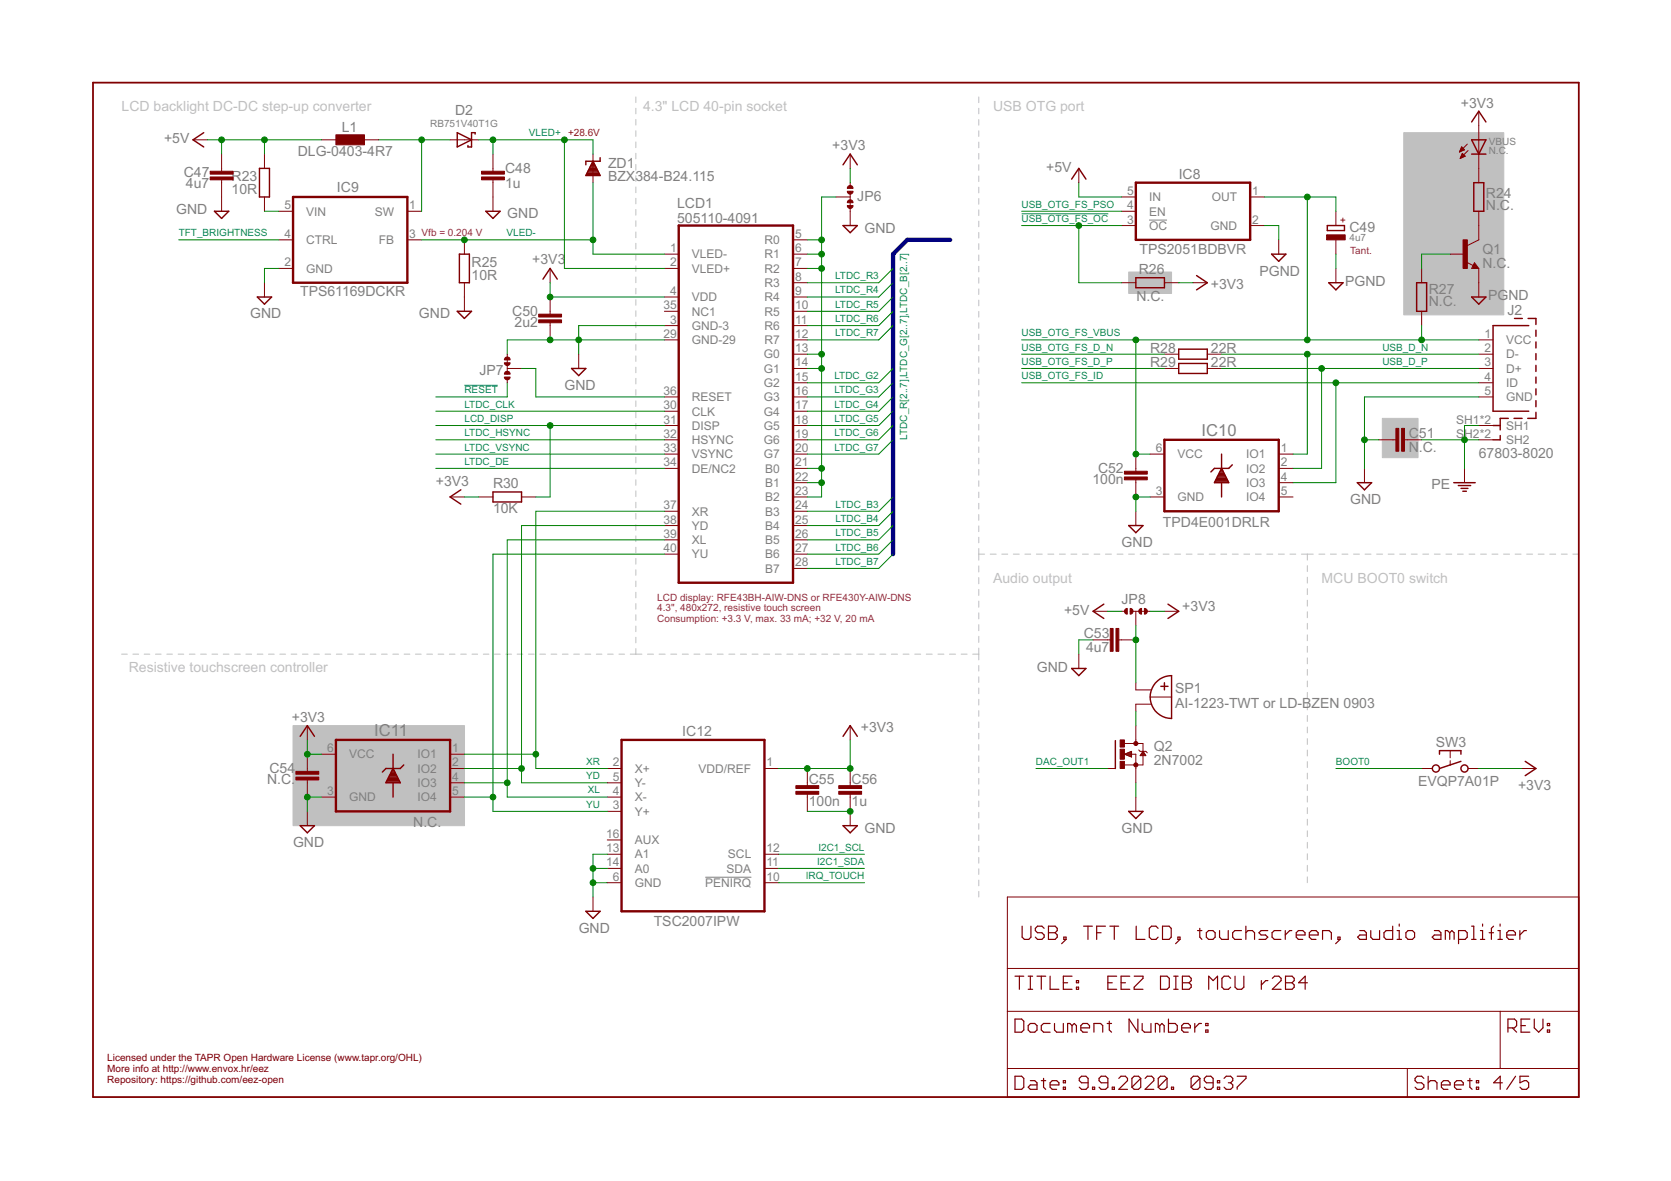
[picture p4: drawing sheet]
<svg xmlns="http://www.w3.org/2000/svg" width="297mm" height="210mm" viewBox="0 0 297 210" stroke-linecap="round" stroke-linejoin="round" font-family="sans-serif">
<defs><g id="words">
<g font-size="2.9" fill="#808080">
<text x="213.6" y="77.5">IC10</text>
<text x="66.5" y="130.8">IC11</text>
</g>
<g font-size="2.5" fill="#c0c0c0">
<text x="21.6" y="19.8">LCD backlight DC-DC step-up converter</text>
<text x="114.3" y="19.8">4.3&quot; LCD 40-pin socket</text>
<text x="176.5" y="19.8">USB OTG port</text>
<text x="176.5" y="103.6">Audio output</text>
<text x="234.9" y="103.6">MCU BOOT0 switch</text>
<text x="22.9" y="119.4">Resistive touchscreen controller</text>
</g>
<g font-size="2.5" fill="#808080">
<text x="60.7" y="23.5">L1</text>
<text x="80.9" y="20.4">D2</text>
<text x="259.7" y="19.1">+3V3</text>
<text x="29.2" y="25.5">+5V</text>
<text x="52.9" y="27.8">DLG-0403-4R7</text>
<text x="108.1" y="29.9">ZD1</text>
<text x="148" y="26.6">+3V3</text>
<text x="32.7" y="31.5">C47</text>
<text x="33.1" y="33.4">4u7</text>
<text x="41.2" y="34.5">10R</text>
<text x="41.2" y="32.2">R23</text>
<text x="59.9" y="34.1">IC9</text>
<text x="89.8" y="33.4">1u</text>
<text x="89.8" y="30.8">C48</text>
<text x="108.1" y="32.1">BZX384-B24.115</text>
<text x="152.4" y="35.6">JP6</text>
<text x="186" y="30.6">+5V</text>
<text x="209.5" y="31.8">IC8</text>
<text x="264.1" y="35.1">R2</text>
<text x="267.3" y="35.1">4</text>
<text x="31.3" y="38.1">GND</text>
<text x="90.2" y="38.8">GND</text>
<text x="120.4" y="39.6">505110-4091</text>
<text x="120.4" y="37">LCD1</text>
<text x="153.7" y="41.4">GND</text>
<text x="239.9" y="41.2">C49</text>
<text x="264.1" y="37.3">N.C.</text>
<text x="83.8" y="47.5">R25</text>
<text x="94.6" y="46.9">+3V3</text>
<text x="202.6" y="45.2">TPS2051BDBVR</text>
<text x="263.5" y="47.7">N.C</text>
<text x="263.5" y="45.2">Q1</text>
<text x="267.8" y="47.7">.</text>
<text x="53.4" y="52.6">TPS61169DCKR</text>
<text x="83.8" y="49.7">10R</text>
<text x="202" y="53.5">N.C.</text>
<text x="202.4" y="48.7">R26</text>
<text x="215.3" y="51.4">+3V3</text>
<text x="223.9" y="49">PGND</text>
<text x="239.1" y="50.8">PGND</text>
<text x="254" y="52.3">R27</text>
<text x="264.5" y="53.3">PGND</text>
<text x="44.5" y="56.6">GND</text>
<text x="74.5" y="56.6">GND</text>
<text x="91.1" y="56.2">C50</text>
<text x="91.5" y="58.1">2u2</text>
<text x="254" y="54.4">N.C.</text>
<text x="267.9" y="56">J2</text>
<text x="204.5" y="62.7">R28</text>
<text x="204.5" y="65.2">R29</text>
<text x="215.3" y="62.7">22R</text>
<text x="215.3" y="65.2">22R</text>
<text x="85.2" y="66.6">JP7</text>
<text x="100.3" y="69.3">GND</text>
<text x="250.4" y="77.8">C</text>
<text x="252.2" y="77.8">51</text>
<text x="250.4" y="80.3">N</text>
<text x="252.2" y="80.3">.C.</text>
<text x="262.9" y="81.4">67803-8020</text>
<text x="77.5" y="86.4">+3V3</text>
<text x="87.6" y="86.8">R30</text>
<text x="194.2" y="86">100n</text>
<text x="195.2" y="84.1">C52</text>
<text x="240" y="89.6">GND</text>
<text x="254.5" y="86.9">PE</text>
<text x="87.6" y="91.3">10K</text>
<text x="206.7" y="93.6">TPD4E001DRLR</text>
<text x="199.4" y="97.2">GND</text>
<text x="199.4" y="107.4">JP8</text>
<text x="189.2" y="109.3">+5V</text>
<text x="192.6" y="113.3">C53</text>
<text x="210.2" y="108.6">+3V3</text>
<text x="184.3" y="119.4">GND</text>
<text x="193.1" y="115.9">4u7</text>
<text x="208.9" y="125.8">AI-1223-TWT or LD-BZEN 0903</text>
<text x="208.9" y="123.3">SP1</text>
<text x="51.9" y="128.3">+3V3</text>
<text x="121.3" y="130.9">IC12</text>
<text x="153" y="130.1">+3V3</text>
<text x="47.9" y="137.5">C54</text>
<text x="205.1" y="135.9">2N7002</text>
<text x="205.1" y="133.4">Q2</text>
<text x="255.2" y="132.8">SW3</text>
<text x="47.5" y="139.4">N.C.</text>
<text x="143.8" y="143.2">100n</text>
<text x="143.8" y="139.4">C55</text>
<text x="151.4" y="143.2">1u</text>
<text x="151.4" y="139.4">C56</text>
<text x="252.1" y="139.8">EVQP7A01P</text>
<text x="269.9" y="140.4">+3V3</text>
<text x="73.5" y="146.9">N.C.</text>
<text x="153.7" y="148">GND</text>
<text x="199.4" y="148">GND</text>
<text x="52.1" y="150.5">GND</text>
<text x="102.9" y="165.8">GND</text>
<text x="116.2" y="164.5">TSC2007IPW</text>
</g>
<g font-size="2.1" fill="#808080">
<text x="200.4" y="34.7">5</text>
<text x="204.3" y="35.8">IN</text>
<text x="215.4" y="35.8">OUT</text>
<text x="222.6" y="34.7">1</text>
<text x="50.5" y="37.2">5</text>
<text x="54.4" y="38.3">VIN</text>
<text x="66.6" y="38.3">SW</text>
<text x="72.8" y="37.2">1</text>
<text x="200.4" y="37.2">4</text>
<text x="200.4" y="39.7">3</text>
<text x="204.3" y="38.3">EN</text>
<text x="204.3" y="40.8">OC</text>
<text x="215.2" y="40.8">GND</text>
<text x="222.6" y="39.7">2</text>
<text x="50.5" y="47.3">2</text>
<text x="50.5" y="42.3">4</text>
<text x="54.4" y="43.4">CTRL</text>
<text x="67.3" y="43.4">FB</text>
<text x="72.8" y="42.3">3</text>
<text x="119.1" y="47.3">2</text>
<text x="119.1" y="44.8">1</text>
<text x="123" y="45.9">VLED-</text>
<text x="135.9" y="43.4">R0</text>
<text x="135.9" y="45.9">R1</text>
<text x="141.3" y="42.3">5</text>
<text x="141.3" y="44.8">6</text>
<text x="141.3" y="47.3">7</text>
<text x="54.4" y="48.5">GND</text>
<text x="119.1" y="52.4">4</text>
<text x="123" y="48.5">VLED+</text>
<text x="123" y="53.5">VDD</text>
<text x="135.9" y="48.5">R2</text>
<text x="135.9" y="51">R3</text>
<text x="135.9" y="53.5">R4</text>
<text x="141.3" y="49.9">8</text>
<text x="141.3" y="52.4">9</text>
<text x="117.9" y="55">35</text>
<text x="119.1" y="57.5">3</text>
<text x="123" y="56.1">NC1</text>
<text x="123" y="58.6">GND-3</text>
<text x="135.9" y="56.1">R5</text>
<text x="135.9" y="58.6">R6</text>
<text x="141.3" y="55">10</text>
<text x="141.3" y="57.5">11</text>
<text x="117.9" y="60">29</text>
<text x="123" y="61.2">GND-29</text>
<text x="135.8" y="63.7">G0</text>
<text x="135.9" y="61.2">R7</text>
<text x="141.3" y="60">12</text>
<text x="141.3" y="62.6">13</text>
<text x="141.3" y="65.1">14</text>
<text x="263.9" y="65.1">3</text>
<text x="263.9" y="62.6">2</text>
<text x="263.9" y="60">1</text>
<text x="267.7" y="63.7">D-</text>
<text x="267.7" y="61.2">VCC</text>
<text x="117.9" y="70.2">36</text>
<text x="123" y="71.3">RESET</text>
<text x="135.8" y="66.2">G1</text>
<text x="135.8" y="68.8">G2</text>
<text x="135.8" y="71.3">G3</text>
<text x="141.3" y="67.7">15</text>
<text x="141.3" y="70.2">16</text>
<text x="263.9" y="70.2">5</text>
<text x="263.9" y="67.7">4</text>
<text x="267.7" y="71.3">GND</text>
<text x="267.7" y="68.8">ID</text>
<text x="267.7" y="66.2">D+</text>
<text x="117.9" y="72.7">30</text>
<text x="117.9" y="75.3">31</text>
<text x="117.9" y="77.8">32</text>
<text x="123" y="73.9">CLK</text>
<text x="123" y="76.4">DISP</text>
<text x="135.8" y="73.9">G4</text>
<text x="135.8" y="76.4">G5</text>
<text x="141.3" y="72.7">17</text>
<text x="141.3" y="75.3">18</text>
<text x="141.3" y="77.8">19</text>
<text x="258.9" y="75.3">SH1*2</text>
<text x="258.9" y="77.8">SH2*2</text>
<text x="267.7" y="76.4">SH1</text>
<text x="117.9" y="82.9">34</text>
<text x="117.9" y="80.4">33</text>
<text x="123" y="78.9">HSYNC</text>
<text x="123" y="81.5">VSYNC</text>
<text x="135.8" y="78.9">G6</text>
<text x="135.8" y="81.5">G7</text>
<text x="141.3" y="80.4">20</text>
<text x="141.3" y="82.9">21</text>
<text x="205.5" y="80.4">6</text>
<text x="209.3" y="81.5">VCC</text>
<text x="221.5" y="81.5">IO1</text>
<text x="227.7" y="80.4">1</text>
<text x="227.7" y="82.9">2</text>
<text x="267.7" y="78.9">SH2</text>
<text x="123" y="84">DE/NC2</text>
<text x="136" y="84">B0</text>
<text x="136" y="86.6">B1</text>
<text x="136" y="89.1">B2</text>
<text x="141.3" y="85.4">22</text>
<text x="141.3" y="88">23</text>
<text x="205.5" y="88">3</text>
<text x="209.3" y="89.1">GND</text>
<text x="221.5" y="84">IO2</text>
<text x="221.5" y="86.6">IO3</text>
<text x="221.5" y="89.1">IO4</text>
<text x="227.7" y="85.4">4</text>
<text x="227.7" y="88">5</text>
<text x="117.9" y="90.5">37</text>
<text x="117.9" y="93.1">38</text>
<text x="117.9" y="95.6">39</text>
<text x="123" y="91.6">XR</text>
<text x="123" y="94.2">YD</text>
<text x="136" y="91.6">B3</text>
<text x="136" y="94.2">B4</text>
<text x="141.3" y="90.5">24</text>
<text x="141.3" y="93.1">25</text>
<text x="141.3" y="95.6">26</text>
<text x="117.9" y="98.1">40</text>
<text x="123" y="96.7">XL</text>
<text x="123" y="99.3">YU</text>
<text x="136" y="96.7">B5</text>
<text x="136" y="99.3">B6</text>
<text x="136" y="101.8">B7</text>
<text x="141.3" y="98.1">27</text>
<text x="141.3" y="100.7">28</text>
<text x="58.2" y="133.7">6</text>
<text x="62" y="134.8">VCC</text>
<text x="74.2" y="134.8">IO1</text>
<text x="74.2" y="137.3">IO2</text>
<text x="80.4" y="133.7">1</text>
<text x="80.4" y="136.2">2</text>
<text x="109" y="136.2">2</text>
<text x="112.8" y="137.3">X+</text>
<text x="124.2" y="137.3">VDD/REF</text>
<text x="136.2" y="136.2">1</text>
<text x="58.2" y="141.3">3</text>
<text x="62" y="142.4">GND</text>
<text x="74.2" y="139.9">IO3</text>
<text x="74.2" y="142.4">IO4</text>
<text x="80.4" y="138.8">4</text>
<text x="80.4" y="141.3">5</text>
<text x="109" y="138.8">5</text>
<text x="109" y="141.3">4</text>
<text x="109" y="143.8">3</text>
<text x="112.8" y="139.9">Y-</text>
<text x="112.8" y="142.4">X-</text>
<text x="107.8" y="148.9">16</text>
<text x="112.8" y="145">Y+</text>
<text x="107.8" y="154">14</text>
<text x="107.8" y="151.5">13</text>
<text x="112.8" y="155.1">A0</text>
<text x="112.8" y="152.6">A1</text>
<text x="112.8" y="150">AUX</text>
<text x="129.2" y="155.1">SDA</text>
<text x="129.4" y="152.6">SCL</text>
<text x="136.2" y="154">11</text>
<text x="136.2" y="151.5">12</text>
<text x="109" y="156.5">6</text>
<text x="112.8" y="157.7">GND</text>
<text x="125.4" y="157.7">PENIRQ</text>
<text x="136.2" y="156.5">10</text>
</g>
<g font-size="1.8" fill="#808080">
<text x="76.5" y="22.6">RB751V40T1G</text>
<text x="264.6" y="27.4">N.C</text>
<text x="264.6" y="25.7">VBUS</text>
<text x="267.7" y="27.4">.</text>
<text x="239.9" y="42.9">4u7</text>
</g>
<g font-size="1.8" fill="#008080">
<text x="94" y="24.2">VLED+</text>
<text x="31.8" y="42">TFT_BRIGHTNESS</text>
<text x="90" y="42">VLED-</text>
<text x="181.6" y="39.5">USB_OTG_FS_OC</text>
<text x="181.6" y="36.9">USB_OTG_FS_PSO</text>
<text x="148.4" y="52.1">LTDC_R4</text>
<text x="148.4" y="49.6">LTDC_R3</text>
<text x="148.4" y="59.8">LTDC_R7</text>
<text x="148.4" y="57.2">LTDC_R6</text>
<text x="148.4" y="54.7">LTDC_R5</text>
<text x="181.6" y="59.8">USB_OTG_FS_VBUS</text>
<text x="181.6" y="62.3">USB_OTG_FS_D_N</text>
<text x="181.6" y="64.8">USB_OTG_FS_D_P</text>
<text x="245.7" y="64.8">USB_D_P</text>
<text x="245.7" y="62.3">USB_D_N</text>
<text x="82.6" y="69.9">RESET</text>
<text x="148.3" y="67.4">LTDC_G2</text>
<text x="148.3" y="69.9">LTDC_G3</text>
<text x="181.6" y="67.4">USB_OTG_FS_ID</text>
<text x="82.6" y="72.5">LTDC_CLK</text>
<text x="82.6" y="77.5">LTDC_HSYNC</text>
<text x="82.6" y="75">LCD_DISP</text>
<text x="148.3" y="72.5">LTDC_G4</text>
<text x="148.3" y="75">LTDC_G5</text>
<text x="148.3" y="77.5">LTDC_G6</text>
<text x="82.6" y="80.1">LTDC_VSYNC</text>
<text x="82.6" y="82.6">LTDC_DE</text>
<text x="148.3" y="80.1">LTDC_G7</text>
<text x="161.3" y="78.2" transform="rotate(-90 161.3 78.2)">LTDC_R[2..7],LTDC_G[2..7],LTDC_B[2..7]</text>
<text x="148.5" y="95.3">LTDC_B5</text>
<text x="148.5" y="92.8">LTDC_B4</text>
<text x="148.5" y="90.2">LTDC_B3</text>
<text x="148.5" y="100.4">LTDC_B7</text>
<text x="148.5" y="97.9">LTDC_B6</text>
<text x="104.2" y="135.9">XR</text>
<text x="184.1" y="135.9">DAC_OUT1</text>
<text x="237.5" y="135.9">BOOT0</text>
<text x="104.2" y="138.5">YD</text>
<text x="104.2" y="143.6">YU</text>
<text x="104.5" y="141">XL</text>
<text x="145.3" y="153.7">I2C1_SDA</text>
<text x="145.5" y="151.2">I2C1_SCL</text>
<text x="143.2" y="156.3">IRQ_TOUCH</text>
</g>
<text font-size="1.8" fill="#f00" x="101" y="24.2">+28.6V</text>
<g font-size="1.8" fill="#800080">
<text x="74.9" y="42">Vfb = 0.204 V</text>
<text x="240" y="45.2">Tant.</text>
<text x="116.8" y="106.7">LCD display: RFE43BH-AIW-DNS or RFE430Y-AIW-DNS</text>
<text x="116.8" y="110.6">Consumption: +3.3 V, max. 33 mA; +32 V, 20 mA</text>
<text x="116.8" y="108.6">4.3&quot;, 480x272, resistive touch screen</text>
</g>
<g font-size="1.8" fill="#800000">
<text x="239.3" y="39.7" transform="rotate(-90 239.3 39.7)">+</text>
<text x="19.1" y="188.6">Licensed under the TAPR Open Hardware License (www.tapr.org/OHL)</text>
<text x="19.1" y="190.5">More info at http://www.envox.hr/eez</text>
<text x="19.1" y="192.4">Repository: https://github.com/eez-open</text>
</g>
</g></defs>
<g fill="none" stroke="#c0c0c0" stroke-width=".18">
<path d="M113 17.2v1M113 19.2v1M174 17.2v1M174 19.2v1M113 21.2v1M113 23.2v1M113 25.2v1M113 27.2v1M113 29.2v1M113 31.2v1M113 33.2v1M113 35.2v1"/>
<path d="M113 37.2v1M113 39.2v1M174 21.3v.9M174 23.2v1.1M174 25.3v1M174 27.3v1M174 29.3v1M174 31.3v1M174 33.3v1M174 35.3v1M174 37.3v1M174 39.3v1"/>
<path d="M113 41.2v1M113 43.2v1M113 45.2v1M113 47.2v1M113 49.2v1M113 51.2v1M113 53.3v1M113 55.2v1M113 57.3v1M113 59.2v1M174 41.3v1M174 43.3v1"/>
<path d="M174 45.3v1M174 47.3v1M174 49.3v1M174 51.4v.9M174 53.3v1.1M174 55.4v1M174 57.4v1M174 59.4v1M113 61.3v1M113 63.2v1M113 65.3v1M113 67.2v1"/>
<path d="M113 69.3v1M113 71.2v1M113 73.3v1M113 75.2v1.1M113 77.3v1M113 79.2v1.1M174 61.4v1M174 63.4v1M174 65.4v1M174 67.4v1M174 69.4v1M174 71.4v1"/>
<path d="M174 73.4v1M174 75.4v1M174 77.4v1M174 79.4v1M113 81.3v1M113 83.2v1.1M113 85.3v1M113 87.2v1.1M113 89.3v1M113 91.2v1.1M113 93.3v1M113 95.2v1.1"/>
<path d="M113 97.3v1M113 99.3v1M174 81.4v1M174 83.4v1.1M174 85.4v1M174 87.5v1M174 89.5v1M174 91.5v1M174 93.5v1M174 95.5v1M174 97.5v2.1M174 98.5h1"/>
<path d="M176 98.5h1.1M178.1 98.5h1M180.1 98.5h1.1M182.2 98.5h1M184.2 98.5h1.1M186.3 98.5h1M188.3 98.5h1.1M190.4 98.5h1M192.4 98.5h1.1M194.5 98.5h1M196.5 98.5h1.1M198.6 98.5h1"/>
<path d="M200.6 98.5h1.1M202.7 98.5h1M204.7 98.5h1.1M206.8 98.5h1M208.8 98.5h1.1M210.9 98.5h1M212.9 98.5h1.1M214.9 98.5h1.1M217 98.5h1.1M219.1 98.5h1M221.1 98.5h1M223.2 98.5h1"/>
<path d="M225.2 98.5h1.1M227.2 98.5h1.1M229.3 98.5h1M231.4 98.5h2M232.4 98.5v1M234.4 98.5h1.1M236.5 98.5h1.1M238.5 98.5h1.1M240.6 98.5h1.1M242.7 98.5h1M244.7 98.5h1.1M246.8 98.5h1"/>
<path d="M248.8 98.5h1.1M250.9 98.5h1M252.9 98.5h1.1M255 98.5h1M257 98.5h1.1M259.1 98.5h1M261.1 98.5h1.1M263.2 98.5h1M265.2 98.5h1.1M267.3 98.5h1M269.3 98.5h1.1M271.4 98.5h1"/>
<path d="M273.4 98.5h1.1M275.5 98.5h1M277.5 98.5h1.1M279.6 98.5h1M21.6 116.3h1M23.6 116.3h1M25.6 116.3h1M27.6 116.3h1M29.7 116.3h.9M31.7 116.3h1M33.7 116.3h1M35.7 116.3h1"/>
<path d="M37.7 116.3h1M39.7 116.3h1M41.7 116.3h1M43.7 116.3h1M45.7 116.3h1M47.7 116.3h1M49.7 116.3h1.1M51.8 116.3h1M53.8 116.3h1M55.8 116.3h1M57.8 116.3h1M59.8 116.3h1"/>
<path d="M61.8 116.3h1M63.8 116.3h1M65.8 116.3h1M67.8 116.3h1M69.8 116.3h1M71.8 116.3h1.1M73.9 116.3h1M75.9 116.3h1M77.9 116.3h1M79.9 116.3h1M81.9 116.3h1M83.9 116.3h1"/>
<path d="M85.9 116.3h1M87.9 116.3h1M89.9 116.3h1M91.9 116.3h1M93.9 116.3h1.1M95.9 116.3h1.1M98 116.3h1M100 116.3h1M102 116.3h1M104 116.3h1M106 116.3h1M108 116.3h1"/>
<path d="M110 116.3h1M112 116.3h2.1M113 101.3v1M113 103.3v1M113 105.3v1M113 107.3v1M113 109.3v1M113 111.3v1M113 113.3v1M113 115.3v1M115.1 116.3h1.1M117.2 116.3h1"/>
<path d="M119.2 116.3h1.1M121.3 116.3h1.1M123.4 116.3h1M125.4 116.3h1.1M127.5 116.3h1M129.6 116.3h1M131.6 116.3h1.1M133.7 116.3h1M135.7 116.3h1.1M137.8 116.3h1.1M139.9 116.3h1M141.9 116.3h1.1"/>
<path d="M144 116.3h1.1M146.1 116.3h1M148.1 116.3h1.1M150.2 116.3h1.1M152.3 116.3h1M154.3 116.3h1.1M156.4 116.3h1.1M158.5 116.3h1M160.5 116.3h1.1M162.6 116.3h1.1M164.7 116.3h1M166.7 116.3h1.1"/>
<path d="M168.8 116.3h1.1M170.9 116.3h1M172.9 116.3h1.1M174 100.6v1.1M174 102.7v1.1M174 104.8v1M174 106.8v1.1M174 108.9v1.1M174 111v1.1M174 113.1v1.1M174 115.2v2.1M174 118.3v1"/>
<path d="M232.4 100.5v1.1M232.4 102.6v1M232.4 104.6v1.1M232.4 106.7v1M232.4 108.7v1.1M232.4 110.8v1M232.4 112.8v1.1M232.4 114.9v1M232.4 116.9v1.1M232.4 119v1M174 120.3v1M174 122.3v1"/>
<path d="M174 124.3v1M174 126.3v1M174 128.3v1M174 130.3v1M174 132.3v1M174 134.3v1M174 136.3v1.1M174 138.3v1.1M232.4 121v1.1M232.4 123.1v1M232.4 125.1v1.1M232.4 127.2v1"/>
<path d="M232.4 129.2v1.1M232.4 131.3v1M232.4 133.3v1.1M232.4 135.4v1M232.4 137.4v1.1M232.4 139.5v1M174 140.4v1M174 142.4v1M174 144.4v1M174 146.4v1M174 148.4v1M174 150.4v1"/>
<path d="M174 152.4v1M174 154.4v1M174 156.4v1M174 158.4v1M232.4 141.5v1.1M232.4 143.6v1M232.4 145.6v1.1M232.4 147.7v1M232.4 149.7v1M232.4 151.7v1.1M232.4 153.8v1.1M232.4 155.9v1"/>
</g>
<g fill="#c0c0c0" stroke="#c0c0c0" stroke-width=".18">
<path d="M200.6 48.3h7.7v3.9h-7.7z"/>
<path d="M249.5 23.6h17.8v32.4h-17.8z"/>
<path d="M52.1 129h30.5v17.7h-30.5z"/>
<path d="M245.7 74.4h6.4v6.9h-6.4z"/>
</g>
<path d="M204.3 39.1h3.2M125.4 155.9h8.2" fill="none" stroke="#808080" stroke-width=".18"/>
<g fill="none" stroke="#800000" stroke-width=".21">
<path d="M180.4 173.5h1.6M181.2 173.5v2.3M181.7 164.6v2l.4 .4h.8l.4-.4v-2M182.8 173.5h.8M182.8 175.8h.8M183.2 173.5v2.3M184.3 173.5h1.6M185.1 173.5v2.3M185.6 165l-.4-.4h-.8l-.4 .4v.4l.4 .4h.8l.4 .4v.4l-.4 .4h-.8l-.4-.4M186.4 164.6h1.2l.3 .4v.4l-.3 .4 .3 .4v.4l-.3 .4h-1.2zM186.4 165.8h1.2M186.7 173.5v2.3h1.5"/>
<path d="M189 174.7h.8M189.1 166.6h.4v.4h-.4zM189.5 167l-.8 .7M190.6 173.5h-1.6v2.3h1.6M191.3 175.5h.4v.3h-.4zM191.3 174.3h.4v.4h-.4zM192.6 164.6h1.6M193.4 164.6v2.4M194.9 165.8h.8M196.5 164.6h-1.6v2.4M196.9 174.7h.8M197.3 164.6h1.6"/>
<path d="M198.1 164.6v2.4M198.5 173.5h-1.6v2.3h1.6M199.3 174.7h.8M200.8 173.5h-1.5v2.3h1.5M201.6 173.5h1.6v.4l-1.6 1.6v.3h1.6M202 164.6v2.4h1.5M205.9 165l-.4-.4h-.8l-.4 .4v1.6l.4 .4h.8l.4-.4M206.3 173.5h1.2l.4 .4v1.6l-.4 .3h-1.2zM206.7 164.6h1.1l.4 .4v1.6l-.4 .4h-1.1zM208.6 173.5h.8M208.6 175.8h.8M209 173.5v2.3"/>
<path d="M209.4 166.6h.4v.4h-.4zM209.8 167l-.8 .7M210.2 173.5h1.2l.4 .4v.4l-.4 .4 .4 .4v.4l-.4 .3h-1.2zM210.2 174.7h1.2M212.9 165.4h.8M213.3 165v1.6l.4 .4M214.4 165.8l.4-.4h.8l.4 .4v.8l-.4 .4h-.8l-.4-.4zM214.9 175.8v-2.3l.7 .8 .8-.8v2.3M216.8 165.4v1.2l.4 .4h1.1v-1.6M218.8 173.9l-.4-.4h-.8l-.4 .4v1.6l.4 .3h.8l.4-.3M219.5 173.5v2l.4 .3h.8l.4-.3v-2M220.7 165.4h-1.2l-.4 .4v.8l.4 .4h1.2"/>
<path d="M221.5 165.8l.3-.4h.8l.4 .4v1.2M221.5 164.6v2.4M224.2 174.3v1.5M225.4 165.4h-1.2l-.4 .4 .4 .4h.8l.4 .4-.4 .4h-1.2M225.4 174.3h-.4l-.8 .8M226.2 173.9l.4-.4h.7l.4 .4v.4l-1.5 1.5h1.5M227.7 165.4h-1.2l-.4 .4v.8l.4 .4h1.2M228.5 165.4v1.6M228.5 173.5h1.2l.4 .4v.4l-.4 .4 .4 .4v.4l-.4 .3h-1.2zM228.5 174.7h1.2M229.6 165.4h-.3l-.8 .8M230.4 166.2h1.6v-.4l-.4-.4h-.8l-.4 .4v.8l.4 .4h.8"/>
<path d="M232.4 174.7h-1.6l1.2-1.2v2.3M232.7 166.2h1.6v-.4l-.4-.4h-.7l-.5 .4v.8l.5 .4h.7M235.1 167v-1.6h1.2l.4 .4v1.2M237.8 166.6h.4v.4h-.4zM238.2 167l-.8 .7M241.7 165.4h.8l.4 .4v1.2h-1.2l-.4-.4 .4-.4h1.2M243.7 165.4v1.2l.4 .4h1.1v-1.6M247.6 164.6v2.4h-1.2l-.4-.4v-.8l.4-.4h1.2M248.3 167h.8M248.3 165.4h.4v1.6M248.7 164.2v.4M249.9 165.8l.4-.4h.8l.4 .4v.8l-.4 .4h-.8l-.4-.4z"/>
<path d="M255 165.4h.8l.3 .4v1.2h-1.1l-.4-.4 .4-.4h1.1M257.7 165.8l-.4-.4h-.4v1.6M257.7 165.8v1.2M257.7 165.8l.4-.4 .4 .4v1.2M259.3 167h1.1l.4-.4v-.8l-.4-.4h-1.1v2.3M261.6 167h.8M261.6 164.6h.4v2.4M263.2 167h.7M263.2 165.4h.3v1.6M263.5 164.2v.4M264.7 165.8h.8M265.5 164.6l-.4 .4v2"/>
<path d="M266.3 167h.8M266.3 165.4h.4v1.6M266.7 164.2v.4M267.8 166.2h1.6v-.4l-.4-.4h-.8l-.4 .4v.8l.4 .4h.8M270.2 165.4v1.6M271.3 165.4h-.3l-.8 .8M180.4 181.1h1.2l.4 .4v1.6l-.4 .4h-1.2zM180.4 191.3h1.2l.4 .4v1.5l-.4 .4h-1.2zM182.8 182.3l.4-.4h.7l.4 .4v.8l-.4 .4h-.7l-.4-.4zM183.2 192.1h.7l.4 .3v1.2h-1.1l-.4-.4 .4-.4h1.1M185.1 192.1h.8M185.5 191.7v1.5l.4 .4"/>
<path d="M186.7 192.8h1.5v-.4l-.4-.3h-.8l-.3 .3v.8l.3 .4h.8M186.7 181.9h-1.2l-.4 .4v.8l.4 .4h1.2M187.5 181.9v1.2l.3 .4h1.2v-1.6M189 193.2h.4v.4h-.4zM189 192.1h.4v.3h-.4zM190.6 182.3l-.4-.4h-.4v1.6M190.6 182.3l.4-.4 .3 .4v1.2M190.6 182.3v1.2M192.1 182.7h1.6v-.4l-.4-.4h-.8l-.4 .4v.8l.4 .4h.8M193.4 192.4h-1.1l-.4-.3v-.4l.4-.4h.7l.4 .4v1.5l-.4 .4h-.7l-.4-.4M194.2 193.2h.4v.4h-.4zM194.5 183.5v-1.6h1.1l.4 .4v1.2"/>
<path d="M196.8 181.9h.8M196.9 192.4h-1.2l-.3-.3v-.4l.3-.4h.8l.4 .4v1.5l-.4 .4h-.8l-.3-.4M197.2 181.5v1.6l.4 .4M197.7 193.2h.4v.4h-.4zM198.9 191.7l.4-.4h.7l.4 .4v.4l-1.5 1.5h1.5M202.3 181.1v2.4l-1.6-2.4v2.4M202.8 191.7v1.5l-.4 .4h-.8l-.4-.4M202.8 191.7l-.4-.4h-.8l-.4 .4v1.5M202.8 191.7l-1.6 1.5M203 181.9v1.2l.4 .4h1.2v-1.6M203.6 191.7l.3-.4h.8l.4 .4v.4l-1.5 1.5h1.5M206.2 182.3l-.4-.4h-.4v1.6"/>
<path d="M206.2 182.3v1.2M206.2 182.3l.3-.4 .4 .4v1.2M207.5 191.7v1.5l-.4 .4h-.8l-.4-.4M207.5 191.7l-.4-.4h-.8l-.4 .4v1.5M207.5 191.7l-1.6 1.5M207.7 181.1v2.4h1.2l.4-.4v-.8l-.4-.4h-1.2M208.2 193.2h.4v.4h-.4zM210.1 182.7h1.5v-.4l-.4-.4h-.8l-.3 .4v.8l.3 .4h.8M212.4 181.9v1.6M213.3 191.7v1.5l-.4 .4h-.8l-.4-.4M213.3 191.7l-.4-.4h-.8l-.4 .4v1.5M213.3 191.7l-1.6 1.5"/>
<path d="M213.6 181.9h-.4l-.8 .8M214.3 183.1h.4v.4h-.4zM214.3 181.9h.4v.4h-.4zM215.6 192.4h-1.1l-.4-.3v-.4l.4-.4h.7l.4 .4v1.5l-.4 .4h-.7l-.4-.4M216.4 193.2h.4v.4h-.4zM216.4 192.1h.4v.3h-.4zM217.6 191.7l.4-.4h.8l.3 .4v.4l-.3 .3M218.4 192.4h.4M218.8 192.4l.3 .4v.4l-.3 .4h-.8l-.4-.4M219.9 191.3h1.6v.4l-1.6 1.5v.4M253.1 191.7l-.4-.4h-.8l-.4 .4v.4l.4 .3h.8l.4 .4v.4l-.4 .4h-.8l-.4-.4M253.9 192.4l.4-.3h.8l.3 .3v1.2"/>
<path d="M253.9 191.3v2.3M256.2 192.8h1.6v-.4l-.4-.3h-.8l-.4 .3v.8l.4 .4h.8M258.6 192.8h1.5v-.4l-.4-.3h-.7l-.4 .3v.8l.4 .4h.7M260.9 192.1h.8M261.3 191.7v1.5l.4 .4M262.4 193.2h.4v.4h-.4zM262.4 192.1h.4v.3h-.4zM267.1 192.4h-1.6l1.2-1.1v2.3M268.1 182.7h1.1l.4-.4v-.8l-.4-.4h-1.1v2.4M268.8 182.7l.8 .8M269.4 191.3l-1.6 2.3M270.4 182.3h.8"/>
<path d="M271.7 191.3h-1.5v1.1l.8-.3h.4l.3 .3v.8l-.3 .4h-.8l-.4-.4M271.9 181.1h-1.5v2.4h1.5M272.7 181.1v1.6l.8 .8 .8-.8v-1.6M275.1 183.1h.4v.4h-.4zM275.1 181.9h.4v.4h-.4z"/>
</g>
<path d="M16.5 14.7h264.1v180.3h-264.1z" fill="none" stroke="#800000" stroke-width=".32"/>
<g fill="none" stroke="#800000" stroke-width=".18">
<path d="M262.9 19.8v12.7M34.3 24.8h2.6M39.4 27.4v3M39.4 32v5.5M47 27.4v2.5M47 35v2.5M49.6 37.5h2.5M57.2 24.8h2.5M64.8 24.8h2.5M72.4 37.5h2.6M80 24.8h5.1M87.6 27.4v3"/>
<path d="M87.6 32v5.5M105.4 27.4v5.1M148.6 35h2.5M151.1 27.4v2.5M151.1 32.5v.7M151.1 34.2v5.9M191.8 29.9v2.6M199.4 37.5h2.5M199.4 35h2.5M222.2 35h2.6M237.5 37.5v2.6M259.5 27h.1"/>
<path d="M259.5 26.9h.3M259.6 26.7h.5M259.6 26.6h.7M259.6 28.1h.2M259.7 26.5h.5M259.7 27.9h.4M259.7 26.4h.4M259.7 27.8h.6M259.8 26.2h.1M259.8 27.7h.6M259.8 26.1l-.4 .9M259.8 26.1l.5 .5-.9 .4"/>
<path d="M259.8 26.1h.1M259.8 27.6h.5M259.9 27.5h.2M259.9 27.3h.1M259.9 27.3l.6 .5-.9 .4zM260.8 25.6l-1.4 1.4M261 26.8l-1.4 1.4M262.9 37.5v5.1l-2.1 1M47 50.2v2.6M49.6 47.7h2.5M49.6 42.6h2.5M72.4 42.6h2.6"/>
<path d="M82.5 42.6v2.6M82.5 50.2v5.1M97.8 47.7v2.5M97.8 52.8v3M97.8 57.4v3M118.1 47.7h2.5M118.1 55.3h2.5M118.1 57.9h2.5M118.1 45.2h2.5M118.1 52.8h2.5M141 47.7h2.5M141 42.6h2.5"/>
<path d="M141 55.3h2.5M141 57.9h2.5M141 45.2h2.5M141 52.8h2.5M141 50.2h2.5M199.4 50.2h2.5M199.4 40.1h2.5M207 50.2h2.5M212.1 50.2h2.5M222.2 40.1h2.6M227.3 42.6v2.6M237.5 42.6v2.6"/>
<path d="M237.5 47.7v2.5M252.7 47.7v2.5M252.7 55.3v2.6M257.8 45.2h2.5M260.6 46.6l1.3 .6M262.1 46.7l.8 1h-1.3zM262.9 47.7v5.1M90.2 65.5h2.5M90.2 62.9v3.4M90.2 67.3v.7M102.9 62.9v2.6M118.1 60.4h2.5"/>
<path d="M118.1 70.5h2.5M118.1 73.1h2.5M118.1 75.6h2.5M118.1 78.2h2.5M141 60.4h2.5M141 62.9h2.5M141 65.5h2.5M141 68h2.5M141 70.5h2.5M141 73.1h2.5M141 75.6h2.5M141 78.2h2.5"/>
<path d="M207 62.9h2.5M207 65.5h2.5M214.6 62.9h2.5M214.6 65.5h2.5M245.1 78.2h3M249.7 78.2h3M262.9 60.4h2.5M262.9 62.9h2.5M262.9 65.5h2.5M262.9 68h2.5M262.9 70.5h2.5M262.9 75.6h2.5"/>
<path d="M262.9 78.2h2.5M80 88.3h2.5M85.1 88.3h2.5M92.7 88.3h2.5M118.1 83.2h2.5M118.1 80.7h2.5M118.1 90.9h2.5M118.1 93.4h2.5M118.1 95.9h2.5M118.1 98.5h2.5M141 83.2h2.5M141 80.7h2.5"/>
<path d="M141 85.8h2.5M141 88.3h2.5M141 90.9h2.5M141 93.4h2.5M141 95.9h2.5M141 98.5h2.5M201.9 80.7v3.1M201.9 85.3v3M201.9 90.9v2.5M204.4 80.7h2.6M204.4 88.3h2.6M227.3 83.2h2.5"/>
<path d="M227.3 80.7h2.5M227.3 85.8h2.5M227.3 88.3h2.5M242.5 83.2v2.6M260.3 83.2v2.6M141 101h2.5M191.8 116.3v2.5M194.3 113.7h3.1M194.3 108.6h2.5M198.9 113.7h3M199.4 108.6h.7M201.1 108.6h3.3"/>
<path d="M201.9 108.6v2.6M207 108.6h2.5M54.6 129v2.5M54.6 134v3.1M54.6 138.6v3.1M57.2 134h2.5M80 134h2.5M80 136.6h2.5M80 139.1h2.5M107.9 136.6h2.6M107.9 139.1h2.6M135.9 136.6h2.5"/>
<path d="M143.5 136.6v3M151.1 129v2.5M151.1 136.6v3M196.8 136.6h1.5M199.9 134l1.2-.5v1.1zM199.9 132.1h3.3v3.9h-3.3M200 134.1h1.1M200.1 134h1M200.3 134.2h.8M200.4 133.8h.7M200.6 134.3h.5M200.7 133.7h.4"/>
<path d="M200.9 134.4h.2M201 133.6h.1M201 134h.9v5.1M201.9 121.3v1.3h2.7M201.9 129v3.1M202.4 133.3l.3 .2h1l.2 .3M202.8 134.2h.8M202.8 134.1h.8M202.9 134h.6M203 133.8h.4M203.1 133.7h.2M203.2 133.6h.1"/>
<path d="M203.2 133.5l.5 .8h-1zM204.4 123.9h3.9M204.6 125.2h-2.7v1.2M252.7 136.6h1.9M257.8 133.4v1.3M257.8 135.2v.8M261 136.6h1.9M270.5 136.6h2.5M54.6 144.2v2.5M57.2 141.7h2.5M80 141.7h2.5M105.4 159.4v2.6"/>
<path d="M107.9 141.7h2.6M107.9 156.9h2.6M107.9 154.3h2.6M107.9 151.8h2.6M107.9 144.2h2.6M107.9 149.3h2.6M135.9 156.9h2.5M135.9 154.3h2.5M135.9 151.8h2.5M143.5 141.2v3M151.1 141.2v5.5M179.1 159.4h101.5v35.6h-101.5z"/>
<path d="M201.9 141.7v2.5M179.1 179.7h101.5M179.1 172.1h101.5M266.7 179.7v10.2M179.1 189.9h101.5M250.2 189.9v5.1"/>
</g>
<g fill="none" stroke="#800000" stroke-width=".25">
<path d="M36.2 23.6l-1.9 1.2 1.9 1.3M38.1 37.5h2.6l-1.3 1.3zM46.1 29.9h1.8v5.1h-1.8zM81.3 23.6l2.5 1.2-2.5 1.3zM84.5 23.8v-.2h-.7v2.5h-.6v-.2M86.4 37.5h2.5l-1.3 1.3zM104.2 31h2.4M104.4 30.8h2.1M104.5 30.6h1.9M104.6 30.4h1.7M104.7 30.1h1.5M104.8 29.9h1.2"/>
<path d="M104.9 29.7h1M105 29.5h.8M105.1 29.2h.6M105.2 29h.4M105.3 28.8h.2M105.4 28.7l1.3 2.5h-2.6zM106.7 28v.7h-2.6v.6M149.9 29.3l1.2-1.9 1.3 1.9M190.5 31.8l1.3-1.9 1.2 1.9M261.6 24.8h2.5l-1.2 2.6zM261.6 27.4h2.5M261.6 21.7l1.3-1.9 1.2 1.9"/>
<path d="M262 32.5h1.8v5h-1.8zM45.7 52.8h2.6l-1.3 1.3zM81.3 55.3h2.5l-1.3 1.3zM81.7 45.2h1.7v5h-1.7zM96.5 49.6l1.3-1.9 1.3 1.9M149.9 40.1h2.5l-1.3 1.3zM201.9 49.4h5.1v1.7h-5.1zM212.7 49l1.9 1.2-1.9 1.3M226 45.2h2.6l-1.3 1.2zM235.9 40.1h3.1v.9h-3.1zM236.2 50.2h2.5l-1.2 1.3zM251.8 50.2h1.8v5.1h-1.8z"/>
<path d="M261.6 52.8h2.5l-1.2 1.3zM262.1 47.2l.1 .3h-.3l.2-.6 .5 .7h-.7M269.2 56.6h1.4M271.6 56.6h1.4v1.1M271.8 57.9h-6.4v15.2h6.4M273 58.7v1.1M101.6 65.5h2.5l-1.2 1.3zM209.5 62.1h5.1v1.7h-5.1zM209.5 64.6h5.1v1.8h-5.1zM265.4 75.6h1.3M266.7 77.4v.8h-1.3M268.1 74.4h-1.4v2"/>
<path d="M269.1 74.4h1.5M273 60.8v1M273 62.8v1.1M273 64.9v1.1M273 67v1.1M273 69.1v1.1M273 71.2v1.1M273 73.3v1.1h-1.4M81.9 87.1l-1.9 1.2 1.9 1.3M87.6 87.4h5.1v1.8h-5.1zM200.6 93.4h2.6l-1.3 1.3zM215.9 85.7h2.5"/>
<path d="M216.1 85.4h2.1M216.2 85.2h1.9M216.3 85h1.7M216.4 84.8h1.5M216.5 84.6h1.3M216.6 84.3h1.1M216.7 84.1h.9M216.8 83.9h.7M217 83.7h.4M217.1 83.4h.2M217.1 83.2l1.3 2.6h-2.5zM217.1 80.7v2.5"/>
<path d="M217.1 85.8v2.5M219.1 82.6l-.7 .6h-2.5l-.7 .7M241.3 85.8h2.5l-1.3 1.3zM258.4 85.8h3.8M259.2 86.3h2.2M259.7 86.8h1.2M260 87.3h.7M190.5 118.8h2.5l-1.2 1.3zM196.2 107.4l-1.9 1.2 1.9 1.3M207.6 107.4l1.9 1.2-1.9 1.3M53.4 130.9l1.2-1.9 1.3 1.9M68.7 139h2.4"/>
<path d="M68.8 138.8h2.2M68.9 138.6h1.9M69 138.3h1.7M69.1 138.1h1.5M69.2 137.9h1.3M69.3 137.7h1.1M69.4 137.4h.9M69.6 137.2h.6M69.7 137h.4M69.8 136.8h.2M69.9 136.6l1.2 2.5h-2.5zM69.9 134v2.6"/>
<path d="M69.9 139.1v2.6M71.8 136l-.7 .6h-2.5l-.6 .6M149.9 130.9l1.2-1.9 1.3 1.9M198.3 131.6v5M205.4 121.4a3.8 3.8 0 0 1 2.9-1.3v7.6a3.8 3.8 0 0 1-3.5-2.2 3.8 3.8 0 0 1 .6-4.1zM206.4 122h1.2M207 121.3v1.3M255.9 134v-.6h3.8v.6M259.7 135.3l-3.8 1.3M271.1 135.3l1.9 1.3-1.9 1.3M53.4 146.7h2.5l-1.3 1.3zM149.9 146.7h2.5l-1.3 1.3z"/>
<path d="M200.6 144.2h2.6l-1.3 1.3zM104.1 162h2.6l-1.3 1.2z"/>
<circle cx="255.2" cy="136.6" r=".64"/>
<circle cx="260.3" cy="136.6" r=".64"/>
</g>
<path d="M52.1 35h20.3v15.2h-20.3zM201.9 32.5h20.3v10.1h-20.3zM120.6 40.1h20.4v63.5h-20.4zM207 78.2h20.3v12.7h-20.3zM59.7 131.5h20.3v12.7h-20.3zM110.5 131.5h25.4v30.5h-25.4z" fill="none" stroke="#800000" stroke-width=".42"/>
<g fill="#800000" stroke="#800000" stroke-width=".18">
<path d="M59.7 24h5.1v1.7h-5.1z"/>
<path d="M37.4 31.5h4v.5h-4z"/>
<path d="M37.4 30.4h4v.5h-4z"/>
<path d="M85.6 31.5h4.1v.5h-4.1z"/>
<path d="M85.6 30.4h4.1v.5h-4.1z"/>
<path d="M141.5 139.6h4v.5h-4z"/>
<path d="M141.5 140.7h4v.5h-4z"/>
<path d="M149.1 139.6h4.1v.5h-4.1z"/>
<path d="M149.1 140.7h4.1v.5h-4.1z"/>
<path d="M95.8 56.9h4v.5h-4z"/>
<path d="M95.8 55.8h4v.5h-4z"/>
<path d="M52.6 137.1h4.1v.5h-4.1z"/>
<path d="M52.6 138.1h4.1v.5h-4.1z"/>
<path d="M198.4 111.7h.5v4.1h-.5z"/>
<path d="M197.4 111.7h.5v4.1h-.5z"/>
<path d="M199.9 83.8h4v.5h-4z"/>
<path d="M199.9 84.8h4v.5h-4z"/>
<path d="M235.8 41.7h3.3v.9h-3.3z"/>
<path d="M260.1 42.6h.7v5.1h-.7z"/>
<path d="M248.1 76.1h.5v4.1h-.5z"/>
<path d="M249.2 76.1h.5v4.1h-.5z"/>
<path d="M199.1 135.3h.8v1.3h-.8z"/>
<path d="M199.1 131.5h.8v1.3h-.8z"/>
<path d="M199.1 133.2h.8v1.7h-.8z"/>
</g>
<g fill="#800000" stroke="#800000" stroke-width=".18">
<path d="M89.7 67h1a.51 .51 0 0 1-.5 .5 .51 .51 0 0 1-.5-.5z" fill-rule="evenodd"/>
<path d="M90.2 66l.4 .1 .1 .4h-.5z" fill-rule="evenodd"/>
<path d="M89.8 66.1l.4-.1v.5h-.5z" fill-rule="evenodd"/>
<path d="M90.2 63.5l.4 .1 .1 .4h-.5z" fill-rule="evenodd"/>
<path d="M89.8 63.6l.4-.1v.5h-.5z" fill-rule="evenodd"/>
<path d="M89.7 64.5h1a.51 .51 0 0 1-.5 .5 .51 .51 0 0 1-.5-.5z" fill-rule="evenodd"/>
<path d="M200 108.3l.4-.2v1.1l-.3-.1-.2-.3z" fill-rule="evenodd"/>
<path d="M200.9 108.6h.5l-.3 .5-.2 .1z" fill-rule="evenodd"/>
<path d="M200.9 108.1l.4 .2 .1 .3h-.5z" fill-rule="evenodd"/>
<path d="M203.4 108.6h.5l-.1 .4-.4 .2z" fill-rule="evenodd"/>
<path d="M203.4 108.1l.4 .2 .1 .3h-.5z" fill-rule="evenodd"/>
<path d="M202.5 108.3l.4-.2v1.1l-.2-.1-.2-.3z" fill-rule="evenodd"/>
<path d="M150.8 33.1l.3-.1a.47 .47 0 0 1 .5 .5h-1z" fill-rule="evenodd"/>
<path d="M150.6 34h.5v.5l-.3-.1z" fill-rule="evenodd"/>
<path d="M151.1 34h.5v.2l-.5 .3z" fill-rule="evenodd"/>
<path d="M150.6 36.5h.5v.5l-.3-.1z" fill-rule="evenodd"/>
<path d="M151.1 36.5h.5v.3l-.5 .2z" fill-rule="evenodd"/>
<path d="M150.8 35.6l.3-.1a.47 .47 0 0 1 .5 .5h-1z" fill-rule="evenodd"/>
<circle cx="201.9" cy="132.1" r=".36"/>
<circle cx="201.9" cy="136" r=".36"/>
</g>
<path d="M168.9 42.6h-7.6l-2.6 2.6v53.3" fill="none" stroke="#000080" stroke-width=".76"/>
<g fill="none" stroke="#008000" stroke-width=".18">
<path d="M36.9 24.8h20.3M39.4 24.8v2.6M47 24.8v2.6M47 37.5h2.6M67.3 24.8h12.7M75 24.8v12.7M85.1 24.8h20.3v2.6M87.6 24.8v2.6M100.3 24.8v22.9h17.8M105.4 32.5v12.7h12.7M148.6 35h-2.6v53.3h-2.5M151.1 29.9v2.6"/>
<path d="M181.6 37.5h17.8M191.8 32.5v2.5h7.6M224.8 35h12.7v2.5M232.4 35v25.4M31.8 42.6h17.8M49.6 47.7h-2.6v2.5M75 42.6h30.4M97.8 50.2v2.6h20.3M118.1 57.9h-15.2v5M143.5 47.7h2.5M143.5 42.6h2.5M143.5 45.2h2.5"/>
<path d="M158.7 50.2l-2.5 2.6h-12.7M158.7 47.7l-2.5 2.5h-12.7M158.7 55.3l-2.5 2.6h-12.7M158.7 57.9l-2.5 2.5h-12.7M158.7 52.8l-2.5 2.5h-12.7M181.6 40.1h17.8M191.8 40.1v10.1h7.6M209.5 50.2h2.6M224.8 40.1h2.5v2.5M237.5 45.2v2.5M252.7 57.9v2.5M257.8 45.2h-5.1v2.5"/>
<path d="M77.5 75.6h40.6M77.5 78.2h40.6M77.5 73.1h40.6M90.2 68v2.5h-12.7M92.7 65.5h2.5v5h22.9M97.8 75.6v12.7h-2.6M118.1 60.4h-27.9v2.5M143.5 65.5h2.5M143.5 62.9h2.5M158.7 73.1l-2.5 2.5h-12.7M158.7 75.6l-2.5 2.6h-12.7M158.7 68l-2.5 2.5h-12.7"/>
<path d="M158.7 70.5l-2.5 2.6h-12.7M158.7 78.2l-2.5 2.5h-12.7M158.7 65.5l-2.5 2.5h-12.7M181.6 60.4h81.3M181.6 65.5h25.4M181.6 68h81.3M181.6 62.9h25.4M201.9 60.4v20.3h2.5M217.1 65.5h45.8M217.1 62.9h45.8M232.4 62.9v17.8h-2.6M234.9 65.5v17.7h-5.1"/>
<path d="M237.5 68v17.8h-7.7M242.5 78.2h2.6M252.7 78.2h10.2M262.9 75.6h-2.6v7.6M262.9 70.5h-20.4v12.7M77.5 80.7h40.6M77.5 83.2h40.6M82.5 88.3h2.6M118.1 90.9h-22.9v45.7h12.7M118.1 95.9h-27.9v45.8h17.7M118.1 98.5h-30.5v45.7h20.3M118.1 93.4h-25.4v45.7h15.2"/>
<path d="M143.5 83.2h2.5M143.5 85.8h2.5M158.7 88.3l-2.5 2.6h-12.7M158.7 90.9l-2.5 2.5h-12.7M158.7 93.4l-2.5 2.5h-12.7M158.7 95.9l-2.5 2.6h-12.7M158.7 98.5l-2.5 2.5h-12.7M204.4 88.3h-2.5v2.6M194.3 113.7h-2.5v2.6M196.8 108.6h2.6M201.9 111.2v10.1M204.4 108.6h2.6"/>
<path d="M54.6 131.5v2.5h2.6M82.5 136.6h10.2M82.5 134h12.7M82.5 139.1h7.7M151.1 131.5v5.1h-12.7M184.1 136.6h12.7M201.9 126.4v2.6M201.9 139.1v2.6M237.5 136.6h15.2M262.9 136.6h7.6M57.2 141.7h-2.6v2.5M82.5 141.7h5.1"/>
<path d="M105.4 154.3h2.5M105.4 156.9h2.5M107.9 151.8h-2.5v7.6M138.4 151.8h15.3M138.4 154.3h15.3M138.4 156.9h15.3M143.5 144.2h7.6"/>
</g>
<g fill="#008000" stroke="#008000" stroke-width=".18">
<circle cx="260.3" cy="78.2" r=".51"/>
<circle cx="143.5" cy="136.6" r=".51"/>
<circle cx="151.1" cy="136.6" r=".51"/>
<circle cx="97.8" cy="52.8" r=".51"/>
<circle cx="54.6" cy="134" r=".51"/>
<circle cx="102.9" cy="60.4" r=".51"/>
<circle cx="97.8" cy="60.4" r=".51"/>
<circle cx="54.6" cy="141.7" r=".51"/>
<circle cx="105.4" cy="154.3" r=".51"/>
<circle cx="105.4" cy="156.9" r=".51"/>
<circle cx="151.1" cy="144.2" r=".51"/>
<circle cx="201.9" cy="88.3" r=".51"/>
<circle cx="242.5" cy="78.2" r=".51"/>
<circle cx="87.6" cy="24.8" r=".51"/>
<circle cx="100.3" cy="24.8" r=".51"/>
<circle cx="95.2" cy="134" r=".51"/>
<circle cx="75" cy="24.8" r=".51"/>
<circle cx="97.8" cy="75.6" r=".51"/>
<circle cx="92.7" cy="136.6" r=".51"/>
<circle cx="82.5" cy="42.6" r=".51"/>
<circle cx="105.4" cy="42.6" r=".51"/>
<circle cx="90.2" cy="139.1" r=".51"/>
<circle cx="87.6" cy="141.7" r=".51"/>
<circle cx="232.4" cy="60.4" r=".51"/>
<circle cx="232.4" cy="35" r=".51"/>
<circle cx="252.7" cy="60.4" r=".51"/>
<circle cx="201.9" cy="60.4" r=".51"/>
<circle cx="201.9" cy="80.7" r=".51"/>
<circle cx="237.5" cy="68" r=".51"/>
<circle cx="234.9" cy="65.5" r=".51"/>
<circle cx="232.4" cy="62.9" r=".51"/>
<circle cx="47" cy="24.8" r=".51"/>
<circle cx="39.4" cy="24.8" r=".51"/>
<circle cx="191.8" cy="40.1" r=".51"/>
<circle cx="201.9" cy="113.7" r=".51"/>
<circle cx="146" cy="42.6" r=".51"/>
<circle cx="146" cy="45.2" r=".51"/>
<circle cx="146" cy="62.9" r=".51"/>
<circle cx="146" cy="65.5" r=".51"/>
<circle cx="146" cy="83.2" r=".51"/>
<circle cx="146" cy="85.8" r=".51"/>
<circle cx="146" cy="47.7" r=".51"/>
</g>
<path d="M181.6 38h15.4M82.5 68.5h6" fill="none" stroke="#008080" stroke-width=".18"/>
<use href="#words"/>
</svg>
